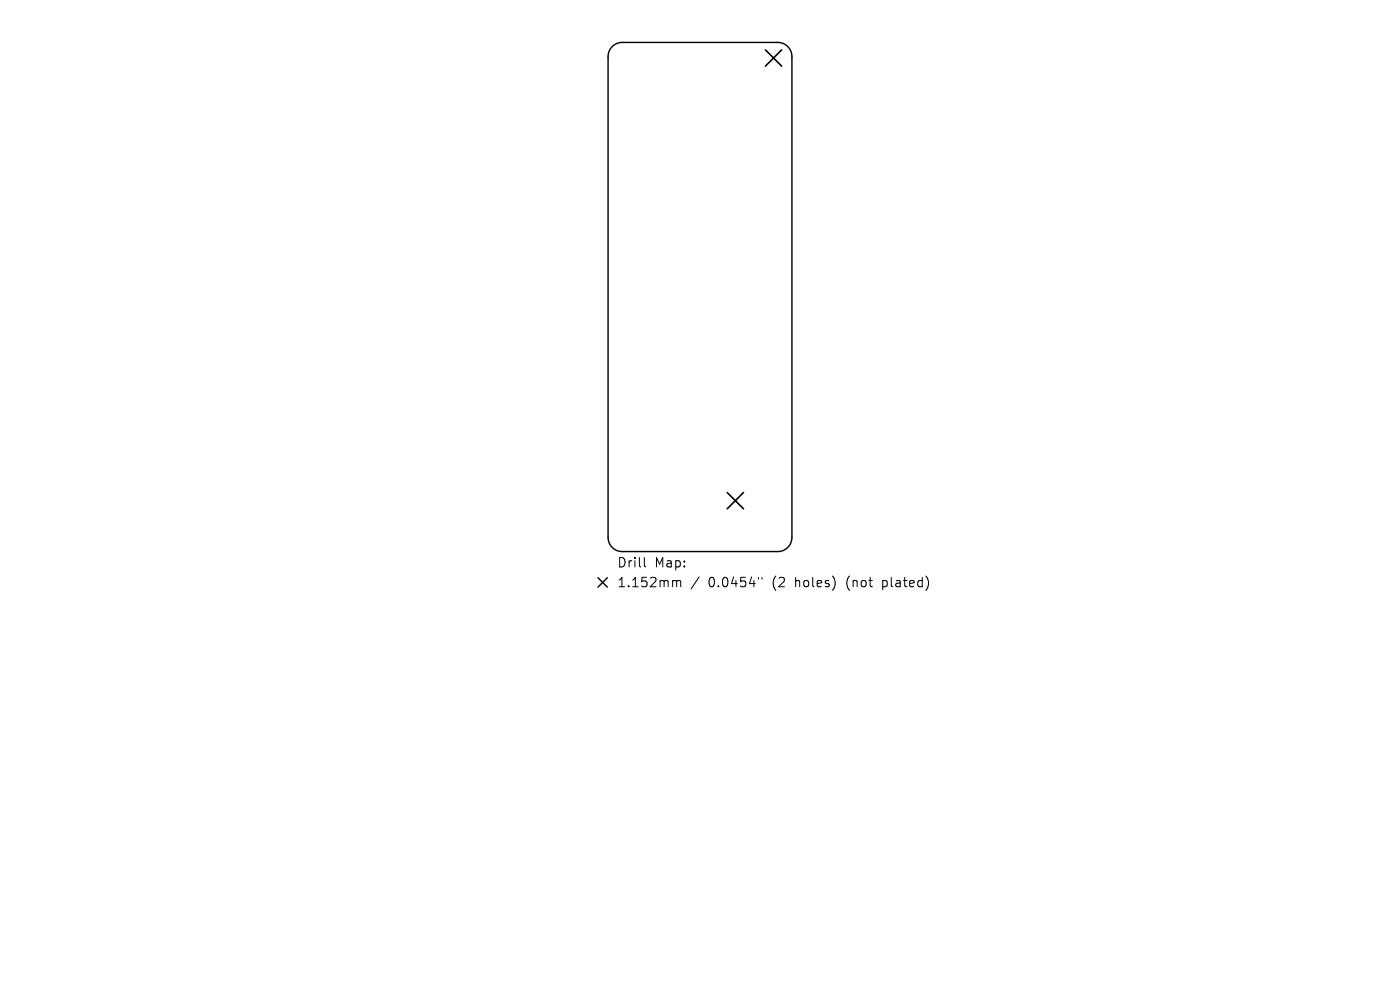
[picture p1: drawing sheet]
<svg xmlns="http://www.w3.org/2000/svg" width="297mm" height="210mm" viewBox="0 0 297 210" stroke-linecap="round" stroke-linejoin="round" font-family="sans-serif">
<defs><g id="words">
<g font-size="2.8">
<text x="130.9" y="120.7">Drill</text>
<text x="130.9" y="124.9">1.152mm</text>
<text x="138.9" y="120.7">Map:</text>
<text x="150.3" y="124.9">0.0454&quot;</text>
<text x="164" y="124.9">(2</text>
<text x="169" y="124.9">holes)</text>
<text x="180" y="124.9">(not</text>
<text x="187.9" y="124.9">plated)</text>
</g>
</g></defs>
<path d="M129.9 9.9a3 3 0 0 1 2.1-.9h33a3 3 0 0 1 3 3v102a3 3 0 0 1-3 3h-33a3 3 0 0 1-3-3v-102a3 3 0 0 1 .9-2.1zM126.9 122.6l2 2M128.9 122.6l-2 2" fill="none" stroke="#000" stroke-width=".3"/>
<path d="M162.4 10.6l3.4 3.4M165.8 10.6l-3.4 3.4M154.3 104.5l3.4 3.4M157.7 104.5l-3.4 3.4" fill="none" stroke="#000" stroke-width=".35"/>
<path d="M136.7 118.3v1.7l.3 .3M143 123.1l.5 .1 .1 .2M143.6 123.4l.2-.3 .5 .1 .1 1.3M143.6 123.4v1.1M148.3 122.4l-1.7 2.5M160.9 122.5v.3M161.6 122.5v.3" fill="none" stroke="#000" stroke-width=".21"/>
<use href="#words"/>
</svg>
